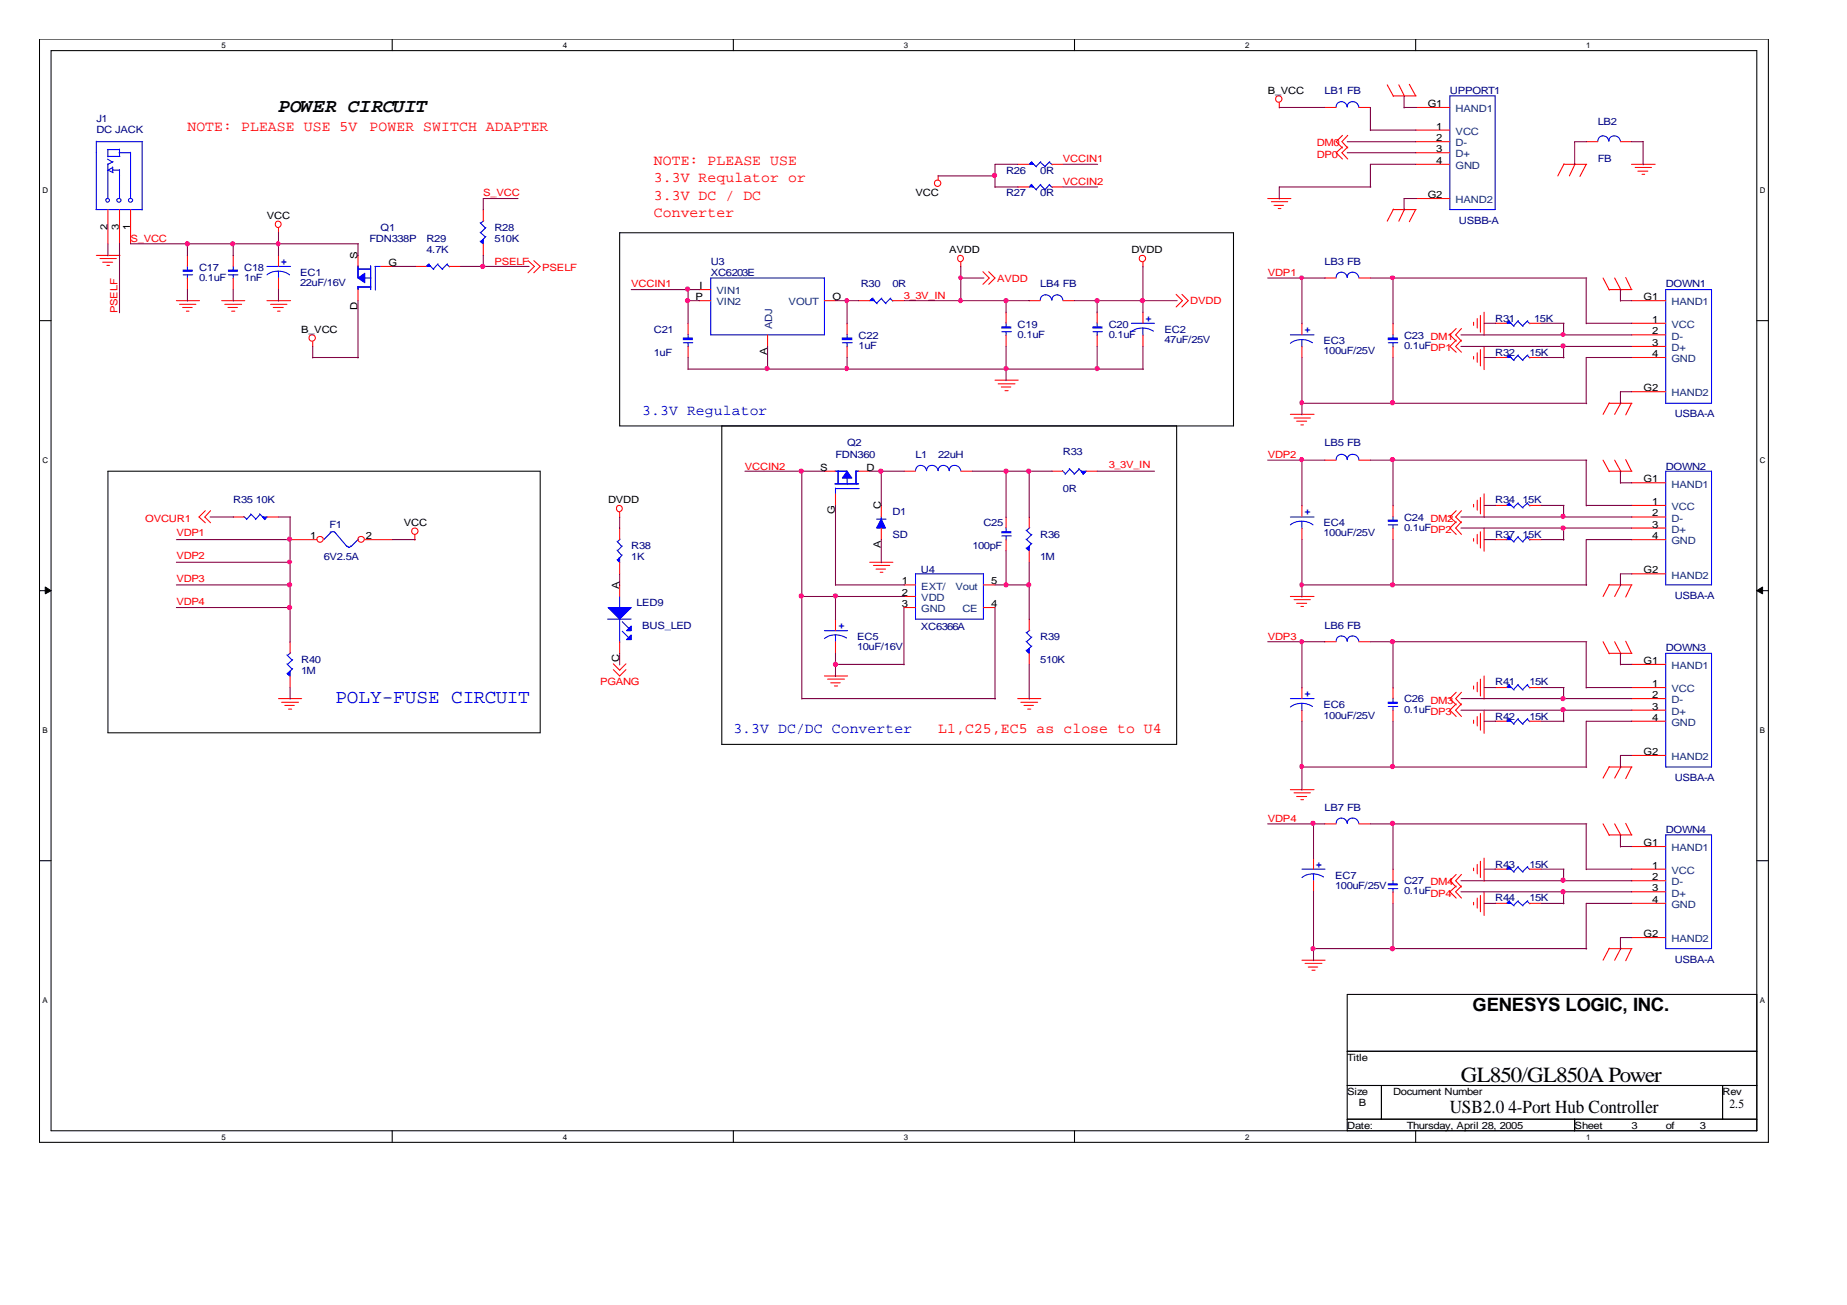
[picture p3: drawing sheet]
<svg xmlns="http://www.w3.org/2000/svg" width="297mm" height="210mm" viewBox="0 0 297 210" stroke-linecap="round" stroke-linejoin="round" font-family="sans-serif">
<defs><g id="words">
<text font-size="3.5" x="234.9" y="174">GL850/GL850A Power</text>
<text font-size="3.1" x="44.8" y="18">POWER CIRCUIT</text>
<text font-size="3.1" fill="#00f" x="53.9" y="113">POLY-FUSE CIRCUIT</text>
<g font-size="3">
<text x="236.8" y="162.7">GENESYS LOGIC, INC.</text>
<text x="233.2" y="179.1">USB2.0</text>
<text x="242.6" y="179.1">4-Port Hub Controller</text>
</g>
<g font-size="2.4" fill="#f00">
<text x="30.1" y="21.1">NOTE: PLEASE USE 5V</text>
<text x="59.4" y="21.1">POWER SWITCH ADAPTER</text>
<text x="105.2" y="26.5">NOTE: PLEASE USE</text>
<text x="105.2" y="29.3">3.3V Requlator or</text>
<text x="105.2" y="32.1">3.3V DC / DC</text>
<text x="105.2" y="34.9">Converter</text>
<text x="150.9" y="118">L1,C25,EC5 as close to U4</text>
</g>
<g font-size="2.4" fill="#00f">
<text x="103.3" y="66.8">3.3V Regulator</text>
<text x="117.9" y="118">3.3V DC/DC Converter</text>
</g>
<text font-size="2" x="278.1" y="178.2">2.5</text>
<g font-size="1.9" fill="#00f">
<text x="45.1" y="42.6">+</text>
<text x="184.1" y="51.7">+</text>
<text x="209.7" y="53.5">+</text>
<text x="209.7" y="82.8">+</text>
<text x="134.8" y="101.1">+</text>
<text x="209.7" y="112.1">+</text>
<text x="211.6" y="139.5">+</text>
</g>
<g font-size="1.6">
<text x="203.9" y="15.2">B_VCC</text>
<text x="229.6" y="17.2">G1</text>
<text x="231" y="20.8">1</text>
<text x="231" y="22.7">2</text>
<text x="231" y="24.5">3</text>
<text x="231" y="26.3">4</text>
<text x="42.9" y="35.2">VCC</text>
<text x="147.2" y="31.6">VCC</text>
<text x="229.6" y="31.8">G2</text>
<text x="17.3" y="36.9" transform="rotate(-90 17.3 36.9)">2</text>
<text x="19.1" y="36.9" transform="rotate(-90 19.1 36.9)">3</text>
<text x="20.9" y="36.9" transform="rotate(-90 20.9 36.9)">1</text>
<text x="57.5" y="41.6" transform="rotate(-90 57.5 41.6)">S</text>
<text x="152.7" y="40.7">AVDD</text>
<text x="181.9" y="40.7">DVDD</text>
<text x="62.5" y="42.8">G</text>
<text x="112.5" y="46.5">I</text>
<text x="48.4" y="53.5">B_VCC</text>
<text x="57.5" y="49.8" transform="rotate(-90 57.5 49.8)">D</text>
<text x="111.8" y="48.3">P</text>
<text x="133.9" y="48.3">O</text>
<text x="264.3" y="48.3">G1</text>
<text x="265.7" y="51.9">1</text>
<text x="265.7" y="53.8">2</text>
<text x="123.4" y="57.1" transform="rotate(-90 123.4 57.1)">A</text>
<text x="265.7" y="55.6">3</text>
<text x="265.7" y="57.4">4</text>
<text x="264.3" y="62.9">G2</text>
<text x="131.9" y="75.7">S</text>
<text x="139.4" y="75.7">D</text>
<text x="264.3" y="77.6">G1</text>
<text x="97.8" y="81">DVDD</text>
<text x="134.3" y="82.6" transform="rotate(-90 134.3 82.6)">G</text>
<text x="141.6" y="81.9" transform="rotate(-90 141.6 81.9)">C</text>
<text x="265.7" y="81.2">1</text>
<text x="265.7" y="83.1">2</text>
<text x="49.9" y="86.7">1</text>
<text x="58.8" y="86.7">2</text>
<text x="64.9" y="84.7">VCC</text>
<text x="141.6" y="88.2" transform="rotate(-90 141.6 88.2)">A</text>
<text x="265.7" y="84.9">3</text>
<text x="265.7" y="86.7">4</text>
<text x="99.6" y="94.7" transform="rotate(-90 99.6 94.7)">A</text>
<text x="145" y="94">1</text>
<text x="145" y="95.9">2</text>
<text x="159.4" y="94">5</text>
<text x="264.3" y="92.2">G2</text>
<text x="145" y="97.6">3</text>
<text x="159.4" y="97.6">4</text>
<text x="99.6" y="106.4" transform="rotate(-90 99.6 106.4)">C</text>
<text x="264.3" y="106.8">G1</text>
<text x="265.7" y="110.5">1</text>
<text x="265.7" y="112.3">2</text>
<text x="265.7" y="114.1">3</text>
<text x="265.7" y="115.9">4</text>
<text x="264.3" y="121.4">G2</text>
<text x="264.3" y="136.1">G1</text>
<text x="265.7" y="139.7">1</text>
<text x="265.7" y="141.6">2</text>
<text x="265.7" y="143.4">3</text>
<text x="265.7" y="145.2">4</text>
<text x="264.3" y="150.7">G2</text>
<text x="216.7" y="170.6">Title</text>
<text x="216.7" y="176.1">Size</text>
<text x="218.5" y="177.9">B</text>
<text x="224" y="176.1">Document Number</text>
<text x="277" y="176.1">Rev</text>
<text x="216.7" y="181.5">Date:</text>
<text x="226.2" y="181.5">Thursday, April 28, 2005</text>
<text x="253.2" y="181.5">Sheet</text>
<text x="262.4" y="181.5">3</text>
<text x="267.9" y="181.5">of</text>
<text x="273.4" y="181.5">3</text>
</g>
<g font-size="1.6" fill="#000080">
<text x="213" y="15.2">LB1 FB</text>
<text x="233.2" y="15.2">UPPORT1</text>
<text x="15.5" y="19.6">J1</text>
<text x="15.5" y="21.4">DC JACK</text>
<text x="257" y="20.1">LB2</text>
<text x="161.8" y="28">R26</text>
<text x="167.3" y="28">0R</text>
<text x="257" y="26.1">FB</text>
<text x="161.8" y="31.6">R27</text>
<text x="167.3" y="31.6">0R</text>
<text x="234.6" y="36">USBB-A</text>
<text x="59.4" y="39">FDN338P</text>
<text x="61.2" y="37.1">Q1</text>
<text x="68.6" y="39">R29</text>
<text x="68.6" y="40.7">4.7K</text>
<text x="79.5" y="37.1">R28</text>
<text x="79.5" y="39">510K</text>
<text x="32" y="43.5">C17</text>
<text x="32" y="45.1">0.1uF</text>
<text x="39.3" y="43.5">C18</text>
<text x="39.3" y="45.1">1nF</text>
<text x="48.3" y="44.4">EC1</text>
<text x="48.3" y="46.1">22uF/16V</text>
<text x="114.3" y="42.6">U3</text>
<text x="114.3" y="44.4">XC6203E</text>
<text x="138.4" y="46.2">R30</text>
<text x="143.5" y="46.2">0R</text>
<text x="167.3" y="46.2">LB4 FB</text>
<text x="213" y="42.6">LB3 FB</text>
<text x="267.9" y="46.2">DOWN1</text>
<text x="105.2" y="53.5">C21</text>
<text x="163.7" y="52.7">C19</text>
<text x="178.3" y="52.7">C20</text>
<text x="187.3" y="53.5">EC2</text>
<text x="240.5" y="51.7">R31</text>
<text x="246.7" y="51.7">15K</text>
<text x="105.2" y="57.2">1uF</text>
<text x="138.1" y="54.5">C22</text>
<text x="138.1" y="56.1">1uF</text>
<text x="163.7" y="54.3">0.1uF</text>
<text x="178.3" y="54.3">0.1uF</text>
<text x="187.3" y="55.2">47uF/25V</text>
<text x="212.9" y="55.4">EC3</text>
<text x="212.9" y="57">100uF/25V</text>
<text x="225.8" y="54.5">C23 DM1</text>
<text x="225.8" y="56.1">0.1uFDP1</text>
<text x="240.5" y="57.2">R32</text>
<text x="246" y="57.2">15K</text>
<text x="136.2" y="71.8">Q2</text>
<text x="213" y="71.8">LB5 FB</text>
<text x="269.3" y="67.1">USBA-A</text>
<text x="134.4" y="73.7">FDN360</text>
<text x="147.2" y="73.7">L1</text>
<text x="150.9" y="73.7">22uH</text>
<text x="170.9" y="73.2">R33</text>
<text x="267.9" y="75.5">DOWN2</text>
<text x="37.5" y="81">R35</text>
<text x="41.1" y="81">10K</text>
<text x="143.5" y="82.8">D1</text>
<text x="170.9" y="79.2">0R</text>
<text x="225.8" y="83.7">C24 DM2</text>
<text x="240.5" y="81">R34</text>
<text x="244.9" y="81">15K</text>
<text x="53" y="84.9">F1</text>
<text x="101.5" y="88.3">R38</text>
<text x="143.5" y="86.5">SD</text>
<text x="156.4" y="88.3">100pF</text>
<text x="158.2" y="84.7">C25</text>
<text x="167.3" y="86.5">R36</text>
<text x="212.9" y="84.7">EC4</text>
<text x="212.9" y="86.3">100uF/25V</text>
<text x="225.8" y="85.4">0.1uF</text>
<text x="240.5" y="86.5">R37</text>
<text x="244.9" y="86.5">15K</text>
<text x="52.1" y="90.1">6V2.5A</text>
<text x="101.5" y="90.1">1K</text>
<text x="148.1" y="92.1">U4</text>
<text x="167.3" y="90.1">1M</text>
<text x="102.4" y="97.5">LED9</text>
<text x="103.3" y="101.1">BUS_LED</text>
<text x="148.1" y="101.3">XC6366A</text>
<text x="213" y="101.1">LB6 FB</text>
<text x="269.3" y="96.4">USBA-A</text>
<text x="48.4" y="106.6">R40</text>
<text x="137.8" y="103">EC5</text>
<text x="137.8" y="104.6">10uF/16V</text>
<text x="167.3" y="103">R39</text>
<text x="167.3" y="106.6">510K</text>
<text x="267.9" y="104.7">DOWN3</text>
<text x="48.4" y="108.4">1M</text>
<text x="212.9" y="113.9">EC6</text>
<text x="225.8" y="113">C26 DM3</text>
<text x="240.5" y="110.3">R41</text>
<text x="246" y="110.3">15K</text>
<text x="212.9" y="115.6">100uF/25V</text>
<text x="225.8" y="114.7">0.1uFDP3</text>
<text x="240.5" y="115.8">R42</text>
<text x="246" y="115.8">15K</text>
<text x="269.3" y="125.6">USBA-A</text>
<text x="213" y="130.4">LB7 FB</text>
<text x="267.9" y="134">DOWN4</text>
<text x="214.7" y="141.3">EC7</text>
<text x="214.7" y="143">100uF/25V</text>
<text x="225.8" y="142.3">C27 DM4</text>
<text x="225.8" y="143.9">0.1uF</text>
<text x="240.5" y="139.5">R43</text>
<text x="246" y="139.5">15K</text>
<text x="240.5" y="145">R44</text>
<text x="246" y="145">15K</text>
<text x="269.3" y="154.9">USBA-A</text>
</g>
<g font-size="1.6" fill="#f00">
<text x="211.8" y="23.6">DM0</text>
<text x="170.9" y="26.1">VCCIN1</text>
<text x="170.9" y="29.8">VCCIN2</text>
<text x="211.8" y="25.4">DP0</text>
<text x="77.7" y="31.6">S_VCC</text>
<text x="21" y="39">S_VCC</text>
<text x="79.5" y="42.6">PSELF</text>
<text x="87.2" y="43.5">PSELF</text>
<text x="101.5" y="46.2">VCCIN1</text>
<text x="160.4" y="45.3">AVDD</text>
<text x="203.9" y="44.4">VDP1</text>
<text x="18.9" y="50.4" transform="rotate(-90 18.9 50.4)">PSELF</text>
<text x="145.4" y="48.1">3_3V_IN</text>
<text x="191.4" y="49">DVDD</text>
<text x="119.8" y="75.5">VCCIN2</text>
<text x="178.3" y="75.3">3_3V_IN</text>
<text x="203.9" y="73.7">VDP2</text>
<text x="23.4" y="83.9">OVCUR1</text>
<text x="28.4" y="89.9">VDP2</text>
<text x="28.4" y="86.3">VDP1</text>
<text x="230" y="85.8">DP2</text>
<text x="28.4" y="93.6">VDP3</text>
<text x="28.4" y="97.3">VDP4</text>
<text x="203.9" y="103">VDP3</text>
<text x="96.5" y="110.3">PGANG</text>
<text x="203.9" y="132.2">VDP4</text>
<text x="230" y="144.3">DP4</text>
</g>
<g font-size="1.6" fill="#004080">
<text x="234.1" y="18">HAND1</text>
<text x="234.1" y="21.7">VCC</text>
<text x="234.1" y="23.6">D-</text>
<text x="234.1" y="25.3">D+</text>
<text x="234.1" y="27.2">GND</text>
<text x="234.1" y="32.7">HAND2</text>
<text x="115.2" y="47.3">VIN1</text>
<text x="115.2" y="49.1">VIN2</text>
<text x="124.2" y="52.9" transform="rotate(-90 124.2 52.9)">ADJ</text>
<text x="126.8" y="49.1">VOUT</text>
<text x="268.8" y="49.1">HAND1</text>
<text x="268.8" y="52.8">VCC</text>
<text x="268.8" y="54.6">D-</text>
<text x="268.8" y="56.5">D+</text>
<text x="268.8" y="58.3">GND</text>
<text x="268.8" y="63.8">HAND2</text>
<text x="268.8" y="78.4">HAND1</text>
<text x="268.8" y="82.1">VCC</text>
<text x="268.8" y="83.9">D-</text>
<text x="268.8" y="85.7">D+</text>
<text x="268.8" y="87.6">GND</text>
<text x="148.2" y="94.8">EXT/</text>
<text x="153.7" y="94.8">Vout</text>
<text x="268.8" y="93.1">HAND2</text>
<text x="148.2" y="96.7">VDD</text>
<text x="148.2" y="98.5">GND</text>
<text x="154.8" y="98.5">CE</text>
<text x="268.8" y="107.6">HAND1</text>
<text x="268.8" y="111.4">VCC</text>
<text x="268.8" y="113.1">D-</text>
<text x="268.8" y="115">D+</text>
<text x="268.8" y="116.8">GND</text>
<text x="268.8" y="122.3">HAND2</text>
<text x="268.8" y="136.9">HAND1</text>
<text x="268.8" y="140.6">VCC</text>
<text x="268.8" y="142.4">D-</text>
<text x="268.8" y="144.2">D+</text>
<text x="268.8" y="146.1">GND</text>
<text x="268.8" y="151.6">HAND2</text>
</g>
<g font-size="1.3">
<text x="35.6" y="7.7">5</text>
<text x="90.5" y="7.7">4</text>
<text x="145.4" y="7.7">3</text>
<text x="200.2" y="7.7">2</text>
<text x="255.1" y="7.7">1</text>
<text x="6.9" y="31">D</text>
<text x="283" y="31">D</text>
<text x="6.9" y="74.4">C</text>
<text x="283" y="74.4">C</text>
<text x="6.9" y="117.9">B</text>
<text x="283" y="117.9">B</text>
<text x="6.9" y="161.3">A</text>
<text x="283" y="161.3">A</text>
<text x="35.6" y="183.3">5</text>
<text x="90.5" y="183.3">4</text>
<text x="145.4" y="183.3">3</text>
<text x="200.2" y="183.3">2</text>
<text x="255.1" y="183.3">1</text>
</g>
</g></defs>
<path d="M6.3 6.3h278.1v177.4h-278.1zM8.2 8.1h274.3v173.8h-274.3z" fill="none" stroke="#000" stroke-width=".17"/>
<g fill="#fff">
<path d="M35.6 6.5h.7v1.5h-.7z"/>
<path d="M35.6 182.1h.7v1.5h-.7z"/>
</g>
<path d="M63.1 6.3v1.8M63.1 181.9v1.8" fill="none" stroke="#000" stroke-width=".17"/>
<g fill="#fff">
<path d="M90.5 6.5h.7v1.5h-.7z"/>
<path d="M90.5 182.1h.7v1.5h-.7z"/>
</g>
<path d="M117.9 6.3v1.8M117.9 181.9v1.8" fill="none" stroke="#000" stroke-width=".17"/>
<g fill="#fff">
<path d="M145.4 6.5h.6v1.5h-.6z"/>
<path d="M145.4 182.1h.6v1.5h-.6z"/>
</g>
<path d="M172.8 6.3v1.8M172.8 181.9v1.8" fill="none" stroke="#000" stroke-width=".17"/>
<g fill="#fff">
<path d="M200.2 6.5h.7v1.5h-.7z"/>
<path d="M200.2 182.1h.7v1.5h-.7z"/>
</g>
<path d="M227.7 6.3v1.8M227.7 181.9v1.8" fill="none" stroke="#000" stroke-width=".17"/>
<g fill="#fff">
<path d="M255.1 6.5h.7v1.5h-.7z"/>
<path d="M255.1 182.1h.7v1.5h-.7z"/>
<path d="M6.9 29.8h.9v1.5h-.9z"/>
<path d="M283 29.8h1v1.5h-1z"/>
<path d="M6.9 73.3h.9v1.4h-.9z"/>
<path d="M283 73.3h1v1.4h-1z"/>
</g>
<path d="M6.3 51.6h1.9M282.5 51.6h1.9" fill="none" stroke="#000" stroke-width=".17"/>
<g fill="#fff">
<path d="M6.9 116.7h.8v1.4h-.8z"/>
<path d="M283 116.7h.9v1.4h-.9z"/>
</g>
<path d="M6.3 95h1.9M282.5 95h1.9" fill="none" stroke="#000" stroke-width=".17"/>
<g fill="#000" stroke="#000" stroke-width=".16">
<path d="M7.3 94.4l.9 .6-.9 .5z" fill-rule="evenodd"/>
<path d="M282.5 95l1-.6v1.1z" fill-rule="evenodd"/>
</g>
<g fill="#fff">
<path d="M6.9 160.1h.7v1.5h-.7z"/>
<path d="M283 160.1h.8v1.5h-.8z"/>
</g>
<path d="M99.7 37.4h98.7v31.1h-98.7zM17.4 75.8h69.5v42.1h-69.5zM116.1 68.5v51.2h73.1v-51.2M6.3 138.4h1.9M282.5 138.4h1.9M216.7 159.9h65.8v22h-65.8zM216.7 169.1h65.8M216.7 174.6h65.8M222.2 174.6v5.4M277 174.6v5.4M216.7 180h65.8M253.2 180v1.9" fill="none" stroke="#000" stroke-width=".17"/>
<g fill="none" stroke="#f00" stroke-width=".17">
<path d="M205.7 16.5v.9M213 17.3h1.9M218.5 17.3h1.9M223.1 13.6l1 1.9M224 15.4h3.8M225 13.6l.9 1.9M226.7 13.6l1 1.8M227.7 17.3h5.5M17.4 33.7v5.5M19.2 33.7v5.5M21 33.7v5.5M44.8 36.7v.8"/>
<path d="M77.7 33.7v1.9M77.7 39.2v1.9M150.9 28.2v.8M163.7 26.4h1.8M163.7 30.1h1.8M169.2 26.4h1.7M169.2 30.1h1.7M203.9 31.9h3.7M204.5 32.4h2.6M204.9 33h1.5M205.6 33.5h.4M215.9 23.6l-1 1 1 1"/>
<path d="M215.9 21.8l-1 1 1 1M216.7 23.6l-.9 1 .9 1M216.7 21.8l-.9 1 .9 1M224 33.7h3.8M224.1 33.6l-1 2M225.9 33.6l-.9 2M227.7 26.4h5.5M227.7 33.7l-1 2M227.7 31.9h5.5M227.7 20.9h5.5M227.7 22.8h5.5M227.7 24.6h5.5"/>
<path d="M251.5 26.4h3.7M251.5 26.3l-1 2M253.3 26.3l-.9 2M255.1 26.4l-1 2M255.1 22.8h1.9M260.6 22.8h1.8M262.4 26.4h3.8M263 26.9h2.6M263.4 27.5h1.6M264.1 28h.4M15.5 41.1h3.8M16.1 41.6h2.6"/>
<path d="M16.5 42.2h1.6M17.2 42.7h.4M28.4 48.4h3.7M28.9 49h2.6M29.4 49.5h1.5M30 50.1h.4M30.1 41.1v1.8M30.1 44.7v1.9M35.6 48.4h3.8M36.2 49h2.7M36.7 49.5h1.5M37.3 50.1h.5"/>
<path d="M37.5 41.1v1.8M37.5 44.7v1.9M42.9 48.4h3.8M43.5 49h2.6M43.9 49.5h1.7M44.6 50.1h.4M44.8 41.1v1.8M44.8 44.7v1.9M50.3 55v.8M57.6 41.1v1.8M57.6 46.6v1.8M61.2 42.9h1.9"/>
<path d="M66.7 42.9h1.9M72.2 42.9h1.9M84.9 41.9l1 1-1 1M85.9 41.9l1 1-1 1M110.7 52v1.9M110.7 55.7v1.8M112.4 46.6h1.9M112.4 48.4h1.9M123.4 53.9v1.8M132.6 48.4h1.8M136.2 52v1.9M136.2 55.7v1.8"/>
<path d="M138.1 48.4h1.8M143.5 48.4h1.9M154.5 42.2v.7M158.1 43.7l1 1-1 1M159 43.7l1 1-1 1M161.8 50.2v1.8M161.8 53.9v1.8M165.5 48.4h1.8M170.9 48.4h1.9M176.4 50.2v1.8M176.4 53.9v1.8M183.8 42.2v.7"/>
<path d="M183.8 50.2v1.8M183.8 53.9v1.8M189.1 47.3l1.1 1.1-1.1 1M190.1 47.3l1 1.1-1 1M209.4 52v1.9M209.4 55.7v1.8M213 44.7h1.9M218.5 44.7h1.9M224 52v1.9M224 55.7v1.8M234.2 54.7l-1 1 1 1M234.2 52.8l-1 1.1 1 1"/>
<path d="M235 54.7l-.9 1 .9 1M235 52.8l-.9 1.1 .9 1M237 51.8v.5M237 57.3v.5M237.6 51.2v1.6M237.6 56.7v1.6M238.1 50.7v2.7M238.1 56.2v2.7M238.7 50.2v3.7M238.7 55.7v3.8M240.5 52h1.8M240.5 57.5h1.8"/>
<path d="M246 52h1.8M246 57.5h1.8M257.8 44.7l1 2M258.7 46.6h3.8M259.7 44.7l1 2M261.5 44.6l.9 2M262.4 48.4h5.5M262.4 52h5.5M262.4 53.9h5.5M262.4 55.7h5.5M262.4 57.5h5.5M132.6 75.8h1.8"/>
<path d="M134.4 79.4v1.9M138.1 75.8h1.8M145.4 75.8h1.8M154.5 75.8h1.9M160 61.1h3.7M160.5 61.7h2.7M161 62.2h1.6M161.6 62.8h.5M169.2 75.8h1.7M174.7 75.8h1.7M207.5 66.6h3.8M208.1 67.2h2.6"/>
<path d="M208.5 67.7h1.6M209.2 68.3h.4M213 74h1.9M218.5 74h1.9M238.7 79.4v3.8M257.8 74l1 1.9M258.7 64.9h3.8M258.7 75.8h3.8M258.8 64.8l-1 1.8M259.7 74l1 1.9M260.7 64.8l-1 1.8M261.5 73.9l.9 1.9"/>
<path d="M262.4 64.9l-.9 1.8M262.4 63h5.5M262.4 77.7h5.5M33 82.1l-1 1.1 1 .9M33.9 82.1l-1 1.1 1 .9M37.5 83.2h1.8M42.9 83.2h1.9M46.7 86.8h4.3M58.7 86.8h4.4M66.7 86v.9M99.7 82.4v.8M99.7 84.9v1.9"/>
<path d="M99.7 90.4v1.9M99.7 94.1v1.8M134.4 99.6v1.8M139.9 90.4h3.7M140.5 90.9h2.6M140.9 91.5h1.5M141.6 92h.4M141.7 81.3v1.9M141.7 84.9v1.9M145.4 94.1h1.8M145.4 95.9h1.8M145.4 97.7h1.8"/>
<path d="M158.2 94.1h1.8M158.2 97.7h1.8M161.8 83.2v1.7M161.8 86.8v1.8M165.5 83.2v1.7M165.5 88.6v1.8M165.5 99.6v1.8M207.5 95.9h3.8M208.1 96.4h2.6M208.5 97h1.6M209.2 97.6h.4M209.4 81.3v1.9"/>
<path d="M209.4 84.9v1.9M224 81.3v1.9M224 84.9v1.9M234.2 82.1l-1 1.1 1 .9M234.2 83.9l-1 1 1 1.1M235 82.1l-.9 1.1 .9 .9M235 83.9l-.9 1 .9 1.1M237 81.1v.4M237 86.6v.5M237.6 80.4v1.7M237.6 86v1.5M238.1 80v2.6"/>
<path d="M238.1 85.5v2.7M238.7 84.9v3.8M240.5 86.8h1.8M240.5 81.3h1.8M246 86.8h1.8M246 81.3h1.8M258.7 94.1h3.8M258.8 94l-1 1.9M260.7 94l-1 1.9M262.4 94.1l-.9 1.9M262.4 86.8h5.5M262.4 81.3h5.5"/>
<path d="M262.4 83.2h5.5M262.4 84.9h5.5M262.4 92.3h5.5M44.8 112.4h3.7M45.3 113h2.7M45.8 113.5h1.5M46.4 114.1h.5M46.7 103.2v1.9M46.7 108.7v1.9M98.6 107.7l1.1 1 1-1M98.6 106.8l1.1 1 1-1M99.7 103.2v1.9"/>
<path d="M132.6 108.7h3.7M133.1 109.2h2.7M133.6 109.8h1.5M134.2 110.3h.5M134.4 103.2v1.9M163.7 112.4h3.7M164.2 113h2.7M164.7 113.5h1.5M165.3 114.1h.5M165.5 105.1v1.8M209.4 110.6v1.8M209.4 114.2v1.8"/>
<path d="M213 103.2h1.9M218.5 103.2h1.9M224 110.6v1.8M224 114.2v1.8M234.2 111.4l-1 1 1 1M234.2 113.2l-1 1 1 1M235 111.4l-.9 1 .9 1M235 113.2l-.9 1 .9 1M237 110.3v.5M237 115.8v.5M237.6 109.7v1.6M237.6 115.2v1.6"/>
<path d="M238.1 109.2v2.7M238.1 114.7v2.7M238.7 108.7v3.8M238.7 114.2v3.8M240.5 110.6h1.8M240.5 116h1.8M246 110.6h1.8M246 116h1.8M257.8 103.2l1 2M258.7 105.1h3.8M259.7 103.2l1 2M261.5 103.1l.9 2"/>
<path d="M262.4 112.4h5.5M262.4 110.6h5.5M262.4 116h5.5M262.4 106.9h5.5M262.4 114.2h5.5M207.5 127h3.8M208.1 127.5h2.6M208.5 128.1h1.6M209.2 128.6h.4M211.2 138v1.8M213 132.5h1.9M218.5 132.5h1.9"/>
<path d="M224 139.8v1.9M237 139.6v.5M237.6 139v1.6M238.1 138.5v2.7M238.7 138v3.7M240.5 139.8h1.8M246 139.8h1.8M257.8 132.5l1 1.9M258.7 134.3h3.8M258.7 123.4h3.8M258.8 123.3l-1 1.9M259.7 132.5l1 1.9"/>
<path d="M260.7 123.3l-1 1.9M261.5 132.4l.9 1.9M262.4 123.4l-.9 1.8M262.4 136.2h5.5M262.4 139.8h5.5M262.4 121.5h5.5M209.4 154.4h3.7M209.9 155h2.7M210.4 155.5h1.5M211 156.1h.5M211.2 141.7v1.7M224 143.4v1.9"/>
<path d="M234.2 140.6l-1 1.1 1 1M234.2 142.5l-1 .9 1 1.1M235 140.6l-.9 1.1 .9 1M235 142.5l-.9 .9 .9 1.1M237 145.1v.5M237.6 144.5v1.6M238.1 144v2.7M238.7 143.4v3.8M240.5 145.3h1.8M246 145.3h1.8M258.7 152.6h3.8M258.8 152.5l-1 1.9"/>
<path d="M260.7 152.5l-1 1.9M262.4 152.6l-.9 1.9M262.4 141.7h5.5M262.4 143.4h5.5M262.4 145.3h5.5M262.4 150.8h5.5"/>
<circle cx="205.6" cy="15.9" r=".52"/>
<circle cx="44.7" cy="36.1" r=".5"/>
<circle cx="150.8" cy="29.5" r=".52"/>
<circle cx="50.2" cy="54.4" r=".52"/>
<circle cx="154.4" cy="41.6" r=".5"/>
<circle cx="183.7" cy="41.6" r=".52"/>
<circle cx="51.5" cy="86.7" r=".5"/>
<circle cx="58.1" cy="86.7" r=".5"/>
<circle cx="66.7" cy="85.4" r=".52"/>
<circle cx="99.6" cy="81.8" r=".5"/>
</g>
<g fill="none" stroke="#00f" stroke-width=".17">
<path d="M214.9 17.2a.89 .89 0 0 1 .9-.8 .89 .89 0 0 1 .9 .8 .94 .94 0 0 1 .9-.8 .94 .94 0 0 1 .9 .8M233.2 15.4h7.3v18.3h-7.3zM15.4 33.7h7.5M15.5 22.7v11M15.5 22.8h7.4M17.3 25.6l.8 .5M17.3 24.1h1.9M17.4 24.1v1.1M17.4 26.3v5.6M17.4 27.4l.8 .4M17.4 25.2h1.9M18 27.4h1.2"/>
<path d="M18.1 26.9v.8M18.1 26.9l-.8 .5M18.2 26l-.8 .4M19.1 24.6h1.9M19.2 24v1.2M19.2 27.3v4.6M21 24.5v7.4M22.9 22.8v11M77.2 38.8l.5 .4M77.2 37.4l.9 .7M77.2 35.8l.9 .9M77.8 35.5l-.5 .4"/>
<path d="M78.1 38l-.8 .9M78.1 36.6l-.8 .8M165.9 26.1l.8 .8M165.9 29.7l.8 .9M165.9 26l-.4 .4M165.9 29.6l-.4 .5M167.3 26.1l.8 .8M167.3 29.7l.8 .9M167.4 26l-.8 .8M167.4 29.6l-.8 .9M168.7 26.1l.5 .4M168.7 29.7l.5 .5"/>
<path d="M168.8 26l-.7 .8M168.8 29.6l-.7 .9M257 22.7a.89 .89 0 0 1 .9-.8 .89 .89 0 0 1 .8 .8 .94 .94 0 0 1 1-.8 .94 .94 0 0 1 .9 .8M29.5 44.2h1.5M30.1 42.8v.6M30.1 44.2v.6M36.7 44.2h1.6M37.5 42.8v.6M37.5 44.2v.6M42.9 44.2a3.1 3.1 0 0 1 3.7 0M42.9 42.9h3.8M44.8 43.6v1.2"/>
<path d="M57.5 43.3h2.1M57.6 42.8v1.9M57.6 46.1v.5M57.6 46.2h2.1M58.5 44.7h1.2M59.6 42.8v3.8M60.3 42.9h.9M60.4 42.9v3.8M68.9 42.5l.9 .9M69 42.4l-.4 .5M70.4 42.5l.8 .9M70.4 42.4l-.7 .9"/>
<path d="M71.9 42.5l.4 .4M72 42.4l-.9 .9M109.9 55.1h1.5M110.7 53.8v.6M110.7 55.1v.7M114.3 44.7h18.3v9.2h-18.3zM135.5 55.1h1.6M136.2 53.8v.6M136.2 55.1v.7M140.3 48l.8 .9M140.4 47.9l-.5 .5M141.7 48l.8 .9"/>
<path d="M141.8 47.9l-.8 .9M143.2 48l.4 .4M143.3 47.9l-.9 .9M161.1 53.4h1.5M161.8 51.9v.7M161.8 53.4v.5M167.3 48.3a.94 .94 0 0 1 .9-.9 .94 .94 0 0 1 1 .9 .89 .89 0 0 1 .9-.9 .89 .89 0 0 1 .8 .9M175.8 53.4h1.5M176.4 51.9v.7M176.4 53.4v.5M181.9 52h3.8M183.8 52.8v1.1"/>
<path d="M185.5 53.3a3.1 3.1 0 0 0-3.6 .1M207.5 53.9h3.8M209.4 54.6v1.2M211.1 55.1a3.2 3.2 0 0 0-3.6 .1M214.9 44.6a.89 .89 0 0 1 .9-.8 .89 .89 0 0 1 .9 .8 .94 .94 0 0 1 .9-.8 .94 .94 0 0 1 .9 .8M223.3 55.1h1.5M224 53.8v.6M224 55.1v.7M242.7 51.7l.8 .8M242.7 57.2l.8 .8M242.7 51.6l-.4 .4M242.7 57.1l-.4 .4"/>
<path d="M244.1 51.7l.8 .8M244.1 57.2l.8 .8M244.2 51.6l-.8 .8M244.2 57.1l-.8 .8M245.6 51.7l.4 .4M245.6 57.2l.4 .4M245.7 51.6l-.8 .8M245.7 57.1l-.8 .8M267.9 46.6h7.4v18.3h-7.4zM134.3 77.8h3.8M134.3 75.8h1.9M134.4 78.5v.9"/>
<path d="M134.4 78.6h3.8M134.8 75.7v2.1M136.2 76.7v1.2M137.6 75.8h.5M137.7 75.8v2.1M147.2 75.7a.89 .89 0 0 1 .9-.8 .89 .89 0 0 1 .9 .8 .94 .94 0 0 1 .9-.8 .94 .94 0 0 1 1 .8 .89 .89 0 0 1 .9-.8 .89 .89 0 0 1 .9 .8 .94 .94 0 0 1 .9-.8 .94 .94 0 0 1 .9 .8M170.9 75.7l.5 .5M172 75.4l.8 .8M172 75.5l-.7 .8M173.5 75.4l.7 .8M173.6 75.5l-.9 .8M174.7 75.8l-.5 .5"/>
<path d="M214.9 73.9a.89 .89 0 0 1 .9-.8 .89 .89 0 0 1 .9 .8 .94 .94 0 0 1 .9-.8 .94 .94 0 0 1 .9 .8M267.9 75.8h7.4v18.3h-7.4zM39.2 83.1l.5 .4M40.3 82.6l.8 .9M40.4 82.7l-.8 .9M41.7 82.6l.9 .9M41.8 82.7l-.7 .9M42.9 83.2l-.4 .4M53.1 85.6l.4-.1 .3 .1 2 2.3M53.3 85.6l-1.2 1.2M55.8 87.8l.3 .3 .3-.3M57.7 86.7l-1.2 1.2"/>
<path d="M97.7 99.6h3.8M99.2 90l.5 .4M99.2 88.5l.8 .8M99.2 87.1l.8 .8M99.7 95.9v1.9M99.7 99.6v3.7M99.7 86.7l-.4 .4M100.1 89.3l-.8 .8M100.1 87.8l-.8 .8M141 83.5h1.5M141.7 83.1v.4M147.2 92.3h11v7.3h-11z"/>
<path d="M161.1 86.2h1.5M161.8 84.9v.6M161.8 86.2v.7M165 88.2l.5 .4M165 86.7l.9 .8M165 85.3l.9 .7M165.6 84.9l-.5 .5M165.9 87.4l-.8 .8M165.9 86l-.8 .8M207.5 84.4a3.1 3.1 0 0 1 3.7 0M207.5 83.2h3.8M209.4 83.8v1.2"/>
<path d="M223.3 84.4h1.5M224 83.1v.6M224 84.4v.6M242.7 86.4l.8 .8M242.7 81l.8 .7M242.7 86.3l-.4 .5M242.7 80.9l-.4 .4M244.1 86.4l.8 .8M244.1 81l.8 .7M244.2 86.3l-.8 .8M244.2 80.9l-.8 .7M245.6 86.4l.4 .5"/>
<path d="M245.6 81l.4 .4M245.7 86.3l-.8 .8M245.7 80.9l-.8 .7M46.1 108.3l.6 .4M46.1 106.8l.9 .8M46.1 105.3l.9 .9M46.7 105l-.5 .4M47.1 107.5l-.9 .9M47.1 106.1l-.9 .8M100.1 100l1 1M100.1 101.5l1 1M132.6 101.4h3.7"/>
<path d="M134.4 102.1v1.2M136.1 102.6a3.1 3.1 0 0 0-3.5 .1M165 104.6l.5 .5M165 103.1l.9 .9M165 101.7l.9 .8M165.6 101.4l-.5 .4M165.9 103.9l-.8 .8M165.9 102.5l-.8 .7M207.5 112.4h3.8M209.4 113.1v1.2M211.1 113.6a3.2 3.2 0 0 0-3.6 .1M214.9 103.1a.89 .89 0 0 1 .9-.8 .89 .89 0 0 1 .9 .8 .94 .94 0 0 1 .9-.8 .94 .94 0 0 1 .9 .8"/>
<path d="M223.3 113.6h1.5M224 112.3v.7M224 113.6v.7M242.7 110.2l.8 .8M242.7 115.7l.8 .8M242.7 110.1l-.4 .5M242.7 115.6l-.4 .4M244.1 110.2l.8 .8M244.1 115.7l.8 .8M244.2 110.1l-.8 .8M244.2 115.6l-.8 .8M245.6 110.2l.4 .5"/>
<path d="M245.6 115.7l.4 .4M245.7 110.1l-.8 .8M245.7 115.6l-.8 .8M267.9 105.1h7.4v18.3h-7.4zM209.4 139.8h3.7M214.9 132.4a.89 .89 0 0 1 .9-.8 .89 .89 0 0 1 .9 .8 .94 .94 0 0 1 .9-.8 .94 .94 0 0 1 .9 .8M242.7 139.5l.8 .8M242.7 139.4l-.4 .4M244.1 139.5l.8 .8M244.2 139.4l-.8 .8M245.6 139.5l.4 .4M245.7 139.4l-.8 .8"/>
<path d="M267.9 134.3h7.4v18.3h-7.4zM211.2 140.6v1.1M212.9 141.1a3 3 0 0 0-3.5 .1M223.3 142.9h1.5M224 141.6v.6M224 142.9v.6M242.7 145l.8 .7M242.7 144.9l-.4 .4M244.1 145l.8 .7M244.2 144.9l-.8 .7M245.6 145l.4 .4M245.7 144.9l-.8 .7"/>
<circle cx="17.3" cy="32.2" r=".31"/>
<circle cx="19.1" cy="32.2" r=".33"/>
<circle cx="21" cy="32.2" r=".33"/>
</g>
<g fill="#00f" stroke="#00f" stroke-width=".17">
<path d="M161.1 85.5h1.5v.2h-1.5z" fill-rule="evenodd"/>
<path d="M139.9 48.4l.4-.4 .3 .4-.3-.4 .3 .4z" fill-rule="evenodd"/>
<path d="M242.7 86.4l.3 .4h-.7l.4-.4 .3 .4z" fill-rule="evenodd"/>
<path d="M223.3 113h1.4v.1h-1.4z" fill-rule="evenodd"/>
<path d="M242.7 110.2l.3 .4h-.7l.4-.4 .3 .4z" fill-rule="evenodd"/>
<path d="M175.8 52.6h1.4v.2h-1.4z" fill-rule="evenodd"/>
<path d="M242.3 116l.4-.3 .3 .3-.3-.3 .3 .3z" fill-rule="evenodd"/>
<path d="M223.3 83.7h1.4v.1h-1.4z" fill-rule="evenodd"/>
<path d="M161.1 52.6h1.5v.2h-1.5z" fill-rule="evenodd"/>
<path d="M165.5 26.4l.4-.3 .3 .3-.3-.3 .3 .3z" fill-rule="evenodd"/>
<path d="M242.3 139.8l.4-.3 .3 .3-.3-.3 .3 .3z" fill-rule="evenodd"/>
<path d="M29.5 43.4h1.4v.2h-1.4z" fill-rule="evenodd"/>
<path d="M136.2 75.8l.8 1.1h-1.5z" fill-rule="evenodd"/>
<path d="M242.3 145.3l.4-.3 .3 .3-.3-.3 .3 .3z" fill-rule="evenodd"/>
<path d="M99.7 89.7v.7l-.4-.3z" fill-rule="evenodd"/>
<path d="M36.7 43.4h1.5v.2h-1.5z" fill-rule="evenodd"/>
<path d="M223.3 54.4h1.4v.2h-1.4z" fill-rule="evenodd"/>
<path d="M68.9 42.5l.4 .4h-.7l.3-.4 .4 .4z" fill-rule="evenodd"/>
<path d="M141.7 83.5l.7 1.4h-1.4z" fill-rule="evenodd"/>
<path d="M97.8 97.7h3.7l-1.8 1.9z" fill-rule="evenodd"/>
<path d="M101.5 100.7v.7h-.7z" fill-rule="evenodd"/>
<path d="M100.8 102.9l.7-.8v.8z" fill-rule="evenodd"/>
<path d="M57.6 44.7l1.1-.7v1.5z" fill-rule="evenodd"/>
<path d="M165.9 29.7l.3 .4h-.7l.4-.4 .3 .4z" fill-rule="evenodd"/>
<path d="M77.3 38.9l.4-.4v.7l-.4-.3 .4-.4z" fill-rule="evenodd"/>
<path d="M165.1 88.2l.4-.3v.7l-.4-.4 .4-.3z" fill-rule="evenodd"/>
<path d="M46.2 108.4l.5-.4v.7l-.5-.3 .5-.4z" fill-rule="evenodd"/>
<path d="M165.1 104.7l.4-.4v.8l-.4-.4 .4-.4z" fill-rule="evenodd"/>
<path d="M109.9 54.4h1.4v.2h-1.4z" fill-rule="evenodd"/>
<path d="M173.9 75.8h.8l-.5 .4z" fill-rule="evenodd"/>
<path d="M135.5 54.4h1.5v.2h-1.5z" fill-rule="evenodd"/>
<path d="M242.3 52l.4-.3 .3 .3-.3-.3 .3 .3z" fill-rule="evenodd"/>
<path d="M242.3 57.5l.4-.3 .3 .3-.3-.3 .3 .3z" fill-rule="evenodd"/>
<path d="M223.3 142.2h1.4v.1h-1.4z" fill-rule="evenodd"/>
<path d="M42.2 83.2h.7l-.3 .3z" fill-rule="evenodd"/>
<path d="M242.3 81.3l.4-.3 .3 .3-.3-.3 .3 .3z" fill-rule="evenodd"/>
</g>
<g fill="none" stroke="#800040" stroke-width=".17">
<path d="M205.7 17.3h7.4M220.4 17.3v3.7M225.8 17.3h2M225.8 15.4v2M17.4 39.2v2M19.2 39.2v11.1M21 39.2h36.7M30.1 39.2v2M37.5 39.2v2M44.8 37.4v3.8M57.6 39.2v2M83.3 31.9h-5.6v1.9"/>
<path d="M150.9 28.3h9.2M160 30.1h3.7M163.7 26.4h-3.7v3.8M170.9 30.1h5.6M170.9 26.4h5.6M216.7 22.8h11.1M216.7 24.6h11.1M220.4 20.9h7.4M220.5 30.1h-14.8v1.9M227.8 26.4h-7.4v3.8M227.8 31.9h-2v1.9M255.2 22.8h-2v3.7"/>
<path d="M262.4 22.8h1.9M264.2 22.8v3.7M30.1 46.6v1.8M37.5 46.6v1.8M44.8 46.6v1.8M50.3 57.5h7.4M50.3 55.7v1.9M57.6 48.4v9.2M63.1 42.9h3.7M74.1 42.9h11M77.7 41.1v1.8M101.5 46.6h11"/>
<path d="M110.7 48.4h1.8M110.7 59.4h73.2M110.7 46.6v5.4M110.7 57.5v2M123.4 55.7v3.8M134.4 48.4h3.8M136.2 48.4v3.7M136.2 57.5v2M145.4 48.4h20.2M154.5 44.7h3.7M154.5 42.9v5.5M161.8 48.4v1.9"/>
<path d="M161.8 55.7v5.5M172.8 48.4h16.5M176.4 48.4v1.9M176.4 55.7v3.8M183.8 42.9v7.4M183.8 55.7v3.8M203.9 44.7h9.2M209.4 44.7v7.4M209.4 57.5v9.2M220.4 44.7h34.8M224 44.7v7.4M224 57.5v7.5"/>
<path d="M234.9 55.7h27.6M234.9 53.9h27.6M238.7 52h1.8M238.7 57.5h1.8M247.8 52h3.7M247.8 57.5h3.7M251.5 52v1.9M251.5 55.7v1.9M255.1 52h7.4M255.1 44.7v7.4M260.6 46.6v1.8M260.6 48.4h1.9"/>
<path d="M262.5 57.5h-7.4v7.5M119.8 75.8h12.9M128.9 75.8v36.7M139.9 75.8h5.6M141.7 75.8v5.6M156.4 75.8h12.8M161.8 75.8v7.4M165.5 75.8v7.4M176.4 75.8h9.3M203.9 74h9.2M209.4 74v7.4M209.4 64.9h45.8"/>
<path d="M220.4 74h34.8M224 74v7.4M255.1 74v7.4M260.6 75.8v1.9M260.6 77.7h1.9M262.5 63h-1.9v2M28.4 86.8h18.3M28.4 94.1h18.3M28.4 97.7h18.3M28.4 90.4h18.3M33.8 83.2h3.8M44.8 83.2h1.9"/>
<path d="M46.7 83.2v20.1M63.1 86.8h3.7M99.7 83.2v1.8M99.7 92.3v1.9M128.9 95.9h16.6M134.4 94.1h11.1M134.4 81.3v12.9M134.4 95.9v3.8M141.7 86.8v3.7M145.4 97.7v9.2M160 94.1h5.6M160 97.7v14.8"/>
<path d="M161.8 88.6v5.6M165.5 90.4v9.3M209.4 86.8v9.2M209.4 94.1h45.8M224 86.8v7.4M234.9 84.9h27.6M234.9 83.2h27.6M238.7 86.8h1.8M238.7 81.3h1.8M247.8 86.8h3.7M247.8 81.3h3.7M251.5 81.3v1.9"/>
<path d="M251.5 84.9v2M255.1 81.3h7.4M262.5 92.3h-1.9v1.9M262.5 86.8h-7.4v7.4M46.7 110.6v1.9M99.7 105.1v1.8M128.9 112.4h31.2M134.4 106.9h11.1M134.4 105.1v3.7M165.5 106.9v5.6M203.9 103.2h9.2M209.4 103.2v7.5"/>
<path d="M209.4 116v11.1M220.4 103.2h34.8M224 103.2v7.5M224 116v7.5M234.9 114.2h27.6M234.9 112.4h27.6M238.7 116h1.8M238.7 110.6h1.8M247.8 116h3.7M247.8 110.6h3.7M251.5 110.6v1.9M251.5 114.2v1.9"/>
<path d="M255.1 103.2v7.5M255.1 110.6h7.4M260.6 105.1v1.8M260.6 106.9h1.9M262.5 116h-7.4v7.5M203.9 132.5h9.2M209.4 123.4h45.8M211.2 132.5v5.6M220.4 132.5h34.8M224 132.5v7.4M238.7 139.8h1.8M247.8 139.8h3.7"/>
<path d="M251.5 139.8v1.9M255.1 132.5v7.4M255.1 139.8h7.4M260.6 134.3v1.9M260.6 136.2h1.9M262.5 121.5h-1.9v2M211.2 143.4v11.1M211.2 152.6h44M224 145.3v7.4M234.9 141.7h27.6M234.9 143.4h27.6M238.7 145.3h1.8"/>
<path d="M247.8 145.3h3.7M251.5 143.4v2M262.5 150.8h-1.9v1.9M262.5 145.3h-7.4v7.4"/>
</g>
<g fill="#f0f" stroke="#f0f" stroke-width=".17">
<circle cx="251.4" cy="53.8" r=".33"/>
<circle cx="209.3" cy="44.7" r=".31"/>
<circle cx="251.4" cy="55.6" r=".35"/>
<circle cx="224" cy="44.7" r=".33"/>
<circle cx="251.4" cy="84.9" r=".35"/>
<circle cx="209.3" cy="94.1" r=".33"/>
<circle cx="209.3" cy="73.9" r=".33"/>
<circle cx="223.9" cy="73.9" r=".35"/>
<circle cx="223.9" cy="132.4" r=".35"/>
<circle cx="251.4" cy="114.1" r=".35"/>
<circle cx="251.4" cy="112.4" r=".35"/>
<circle cx="251.4" cy="143.4" r=".35"/>
<circle cx="251.4" cy="141.6" r=".35"/>
<circle cx="223.9" cy="103.2" r=".35"/>
<circle cx="251.4" cy="83.1" r=".35"/>
<circle cx="154.4" cy="48.3" r=".33"/>
<circle cx="176.4" cy="48.3" r=".35"/>
<circle cx="183.7" cy="48.3" r=".35"/>
<circle cx="136.2" cy="59.3" r=".33"/>
<circle cx="161.8" cy="75.8" r=".35"/>
<circle cx="128.8" cy="75.8" r=".35"/>
<circle cx="161.8" cy="94.1" r=".35"/>
<circle cx="165.4" cy="94.1" r=".35"/>
<circle cx="165.4" cy="75.8" r=".35"/>
<circle cx="134.4" cy="95.8" r=".35"/>
<circle cx="134.4" cy="106.9" r=".35"/>
<circle cx="128.8" cy="95.8" r=".35"/>
<circle cx="141.6" cy="75.8" r=".35"/>
<circle cx="159.9" cy="28.2" r=".35"/>
<circle cx="37.4" cy="39.2" r=".35"/>
<circle cx="30.1" cy="39.2" r=".35"/>
<circle cx="154.5" cy="44.7" r=".31"/>
<circle cx="161.8" cy="48.3" r=".35"/>
<circle cx="77.6" cy="42.8" r=".35"/>
<circle cx="110.6" cy="46.5" r=".35"/>
<circle cx="209.3" cy="64.8" r=".33"/>
<circle cx="223.9" cy="94.1" r=".35"/>
<circle cx="211.1" cy="152.6" r=".35"/>
<circle cx="223.9" cy="152.6" r=".35"/>
<circle cx="223.9" cy="64.8" r=".35"/>
<circle cx="176.4" cy="59.3" r=".35"/>
<circle cx="223.9" cy="123.3" r=".35"/>
<circle cx="209.3" cy="123.3" r=".33"/>
<circle cx="110.6" cy="48.3" r=".35"/>
<circle cx="44.7" cy="39.2" r=".33"/>
<circle cx="136.2" cy="48.3" r=".33"/>
<circle cx="161.8" cy="59.3" r=".35"/>
<circle cx="46.6" cy="97.7" r=".35"/>
<circle cx="46.6" cy="90.4" r=".33"/>
<circle cx="209.3" cy="103.2" r=".33"/>
<circle cx="46.6" cy="86.7" r=".35"/>
<circle cx="211.1" cy="132.4" r=".35"/>
<circle cx="46.6" cy="94.1" r=".35"/>
<circle cx="123.3" cy="59.3" r=".35"/>
</g>
<use href="#words"/>
</svg>
